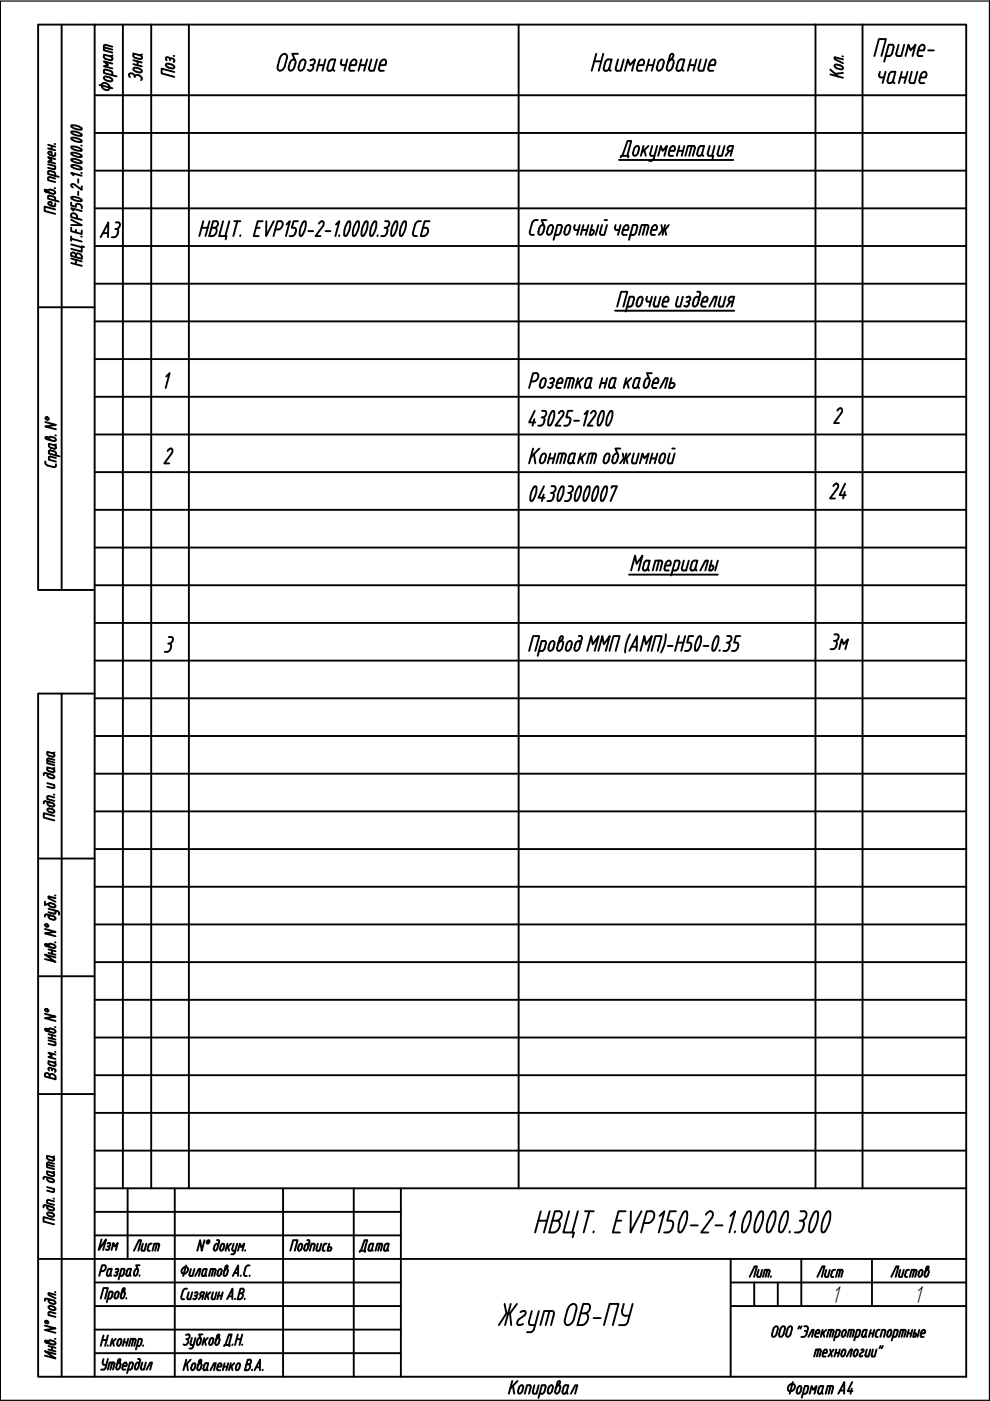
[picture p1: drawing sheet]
<svg xmlns="http://www.w3.org/2000/svg" width="210mm" height="297mm" viewBox="0 0 210 297" stroke-linecap="round" stroke-linejoin="round" font-family="sans-serif">
<defs><g id="words">
<g font-size="6.6">
<text x="20.1" y="51.5">А3</text>
<text x="174.6" y="106.9">24</text>
<text x="175" y="139">3м</text>
</g>
<text font-size="6.2" x="185.2" y="19">чание</text>
<text font-size="5.7" x="75.1" y="266.7">Дата</text>
<g font-size="5.3">
<text x="176.4" y="276.2">1</text>
<text x="193.8" y="276.2">1</text>
</g>
</g></defs>
<path d="M209.9 .2h-209.8v296.7h209.8" fill="none" stroke="#000" stroke-width=".25"/>
<!-- layer: 0 -->
<g fill="none" stroke="#000" stroke-width=".4">
<path d="M13.1 5.2v119.9M20.1 5.2h-12v119.9h12M26.1 5.2v246.7M32.1 5.2v246.7M40 5.2v246.7M110 5.2v246.7M172.9 5.2v246.7M182.9 5.2v246.7M209.9 .2v296.7M20.1 20.2h184.8M20.1 28.2h184.8M20.1 36.2h184.8"/>
<path d="M20.1 44.2h184.8M20.1 52.2h184.8M8.1 65.1h12M20.1 60.2h184.8M20.1 68.1h184.8M20.1 76.1h184.8M20.1 84.1h184.8M20.1 92.1h184.8M20.1 100.1h184.8M20.1 108.1h184.8M20.1 116.1h184.8M20.1 124.1h184.8"/>
<path d="M20.1 132.1h184.8M13.1 147.1v144.8M20.1 147.1h-12v144.8h196.8v-286.7h-184.8v286.7M20.1 140.1h184.8M20.1 148.1h184.8M20.1 156h184.8M20.1 164h184.8M20.1 172h184.8M8.1 182h12M20.1 180h184.8M20.1 188h184.8M20.1 196h184.8"/>
<path d="M8.1 207h12M20.1 204h184.8M20.1 212h184.8M20.1 220h184.8M8.1 232h12M20.1 228h184.8M20.1 236h184.8M20.1 256.9h64.9M20.1 251.9h184.8M20.1 244h184.8M27.1 251.9v15M37.1 251.9v40"/>
<path d="M60 251.9v40M75 251.9v40M85 251.9v40M8.1 266.9h196.8M20.1 276.9h64.9M20.1 271.9h64.9M20.1 261.9h64.9M154.9 276.9h50M154.9 271.9h50M154.9 266.9v25M159.9 271.9v5M164.9 271.9v5"/>
<path d="M169.9 266.9v10M184.9 266.9v10M20.1 286.9h64.9M20.1 281.9h64.9"/>
</g>
<g fill="none" stroke="#000" stroke-width=".4">
<path d="M21.1 18l2.7 .7M21.6 17.8a.94 .94 0 0 1 1.3 0 .94 .94 0 0 1 .1 1.2 1.03 1.03 0 0 1-1.1-.2 1.03 1.03 0 0 1-.3-1zM22 15l.1-.2a1.91 1.91 0 0 1 1.5 .3l.2 .3M22 12.1l.2 .3a1.86 1.86 0 0 0 1.6 .3v-.1M22 9.7l.5-.2 1.3 .4M22 15v.5l2.7 .7M22 9.7v1l1.8 .4M22 10l1.8 .5M22.6 16.2h-.3l-.3 .3a1.51 1.51 0 0 0 1.7 .7l.1-.2a1.16 1.16 0 0 0-1.2-.7M23.4 11.9l-1.4-.3v.5M23.4 11.9l.4 .5M23.8 13.5l-1.8-.5 .9 .8-.9 .2 1.8 .5"/>
<path d="M23.8 12.4v.2M23.8 15.4v.6M23.8 11.7l-.4 .2M28.3 13.6l1.8 .5M28.3 12.8l1.8 .5M28.6 16.2a.79 .79 0 0 1 1-.2 .79 .79 0 0 1 .3 1M28.6 16.3a.69 .69 0 0 0-.4-.7 .69 .69 0 0 0-.8 .2l.1 .6M29.2 13v.8M29.5 15.3l.3 .1 .3-.3a1.5 1.5 0 0 0-1.7-.7l-.1 .2a1.18 1.18 0 0 0 1.2 .8M29.6 11.7l-1.3-.4v.5l.2 .4a1.89 1.89 0 0 0 1.5 .3l.1-.2M29.6 11.7l.5 .4M30.1 12.1v.2"/>
<path d="M30.1 11.5l-.5 .2M35.2 12.3l.4-.2 .5 .5M35.2 12.3l.1 .5M35.2 13.6a1.49 1.49 0 0 1 1.8 .6l-.1 .2a1.49 1.49 0 0 1-1.7-.6zM36.1 12.8v-.4h.2l.4 .1 .3 .3M36.8 11.8l.2 .1M37 15.3l-2.7-.8v1.1l2.7 .7M37 12.8l-.2 .4M59.7 11.7l.6-.3a.68 .68 0 0 1 .5 1l-.4 1.6a.88 .88 0 0 1-.5 .9 .88 .88 0 0 1-1-.2 4.1 4.1 0 0 1 .6-2.7zM61.8 12.8l.5-.2a.55 .55 0 0 1 .3 .8 1.55 1.55 0 0 1-1 1.6 .55 .55 0 0 1-.4-.8zM63.2 11.4h-1.2l.5 1.3M63.9 12.8l.5-.2a.55 .55 0 0 1 .3 .8 1.55 1.55 0 0 1-1 1.6 .55 .55 0 0 1-.4-.8z"/>
<path d="M65.3 14.8l.5 .2M65.8 12.8l.2-.1a.48 .48 0 0 1 .8 .2 .81 .81 0 0 1-.7 .9l.2 .1a.76 .76 0 0 1-.5 1.1M65.8 13.8h.3M67.5 13.8h1.2M67.8 12.6l-.6 2.4M69 12.6l-.6 2.4M69.9 12.9l.4-.3h.8l-.5 1.8a.66 .66 0 0 1-.5 .6 .66 .66 0 0 1-.7-.3zM70.6 14.4l.1 .5 .2 .1M72.4 12.6l-.1 .9 .1 .2 .9 .1M73.6 12.6l-.6 2.4M74.2 13.8h1.2a.77 .77 0 0 0-.3-1.2 1.01 1.01 0 0 0-.8 .8l-.2 1v.5l1 .1M76.3 13.8h1.2"/>
<path d="M76.6 12.6l-.6 2.4M77.8 12.6l-.6 2.4M78.7 12.6l-.4 1.8M79.9 12.6l-.6 2.4-1-.1v-.5M80.5 13.8h1.2a.78 .78 0 0 0-.3-1.2 .99 .99 0 0 0-.8 .8l-.3 1.3 .3 .3h.8M126 13h1.5M126.4 11.4l-.9 3.6M127.9 11.4l-1 3.6M128.5 12.9l.4-.3h.8l-.5 1.8a.66 .66 0 0 1-.5 .6 .66 .66 0 0 1-.7-.3zM129.2 14.4l.1 .5 .2 .1M131 12.6l-.4 1.8 .1 .5 .2 .1M132.2 12.6l-.6 2.4h-.8"/>
<path d="M132.5 15l.6-2.4 .5 1.2 1-1.2-.6 2.4M136.5 13.4l-.1 .4h-1.2M136.5 13.4a.55 .55 0 0 0-.4-.8 1.01 1.01 0 0 0-.8 .8l-.2 1v.5l1 .1M137.3 13.8h1.2M137.6 12.6l-.6 2.4M138.8 12.6l-.6 2.4M139.8 12.8l.5-.2a.55 .55 0 0 1 .4 .8 1.55 1.55 0 0 1-1 1.6 .55 .55 0 0 1-.4-.8zM142 11.9l.1-.2a.39 .39 0 0 1 .6-.2l.1 .4-.2 .4M142 11.9l-.6 2.3a.55 .55 0 0 0 .4 .8 1.79 1.79 0 0 0 .8-2.3 .8 .8 0 0 0-1 .7M142.6 12.3l-.6 .5M143.9 12.9l.5-.3h.7l-.5 1.8a.66 .66 0 0 1-.5 .6 .66 .66 0 0 1-.7-.3zM144.6 14.4l.1 .5 .2 .1"/>
<path d="M146.1 13.8h1.3M146.5 12.6l-.7 2.4M147.7 12.6l-.7 2.4M148.6 12.6l-.5 2.1 .3 .3h.7l.7-2.4M150.5 13.4l-.3 1 .1 .5 .9 .1M150.5 13.4a.7 .7 0 0 1 .4-.7 .7 .7 0 0 1 .7 .1l-.1 1h-1.2M176 15.8l2.7 .7M176 14.7l1.7 1.5M177.5 13.7h-.3l-.3 .2a1.51 1.51 0 0 0 1.8 .7v-.2a1.16 1.16 0 0 0-1.2-.7M178.6 11.9l.1 .1M178.7 12.6l-1.8-.5v.4l1.8 .9M178.7 15.5l-1.7 .1"/>
<path d="M185.4 11.9l1-3.6h1.4l-.9 3.6M187.8 11.9l1-.1a2.75 2.75 0 0 0 .7-2l-.3-.3h-.8l-.9 3.6M190.5 9.5l-.5 2.1 .3 .3h.8l.6-2.4M192 11.9l.6-2.4 .5 1.2 1-1.2-.6 2.4M194.7 10.7h1.2a.78 .78 0 0 0-.3-1.2 .99 .99 0 0 0-.8 .8l-.3 1.3 .3 .3h.8M196.8 10.7h1.2M10.2 37.7v.5l1.5 .4M10.2 36.4v.5l2.3 .6M10.2 34.8l1.5 .4v.5l-.4 .2-1.1-.3M10.2 31.5l1.5 .4M10.2 30.7l1.5 .4M10.2 37.7l.4-.2 1.1 .4"/>
<path d="M10.2 36.4l.4-.2 .9 .3 .2 .3v.5M10.7 32.1l.3 .1v.8M10.7 32.1l-.4 .1a.49 .49 0 0 0 .4 .7l1 .1v-.6M11 30.9v.8M11.6 39.9h.1M11.6 30.5l.1 .1M11.7 33.7l-1.5-.4 .8 .7-.8 .3 1.5 .4M15.1 35.1a2.32 2.32 0 0 1 2.2 .7 2.32 2.32 0 0 1-2.2-.7zM15.1 32.4a2.39 2.39 0 0 1 2.2 .7v.1a2.32 2.32 0 0 1-2.2-.7zM15.1 31.1a2.36 2.36 0 0 1 2.2 .7 2.01 2.01 0 0 1-2.2-.6zM15.1 29.2a2.36 2.36 0 0 1 2.2 .8 2.01 2.01 0 0 1-2.2-.7zM15.1 27.9a2.36 2.36 0 0 1 2.2 .7 2.01 2.01 0 0 1-2.2-.6z"/>
<path d="M15.1 26.6a2.32 2.32 0 0 1 2.2 .7 2.03 2.03 0 0 1-2.2-.6zM15.2 33.7l-.1 .1a2.32 2.32 0 0 0 2.2 .7v-.1a2.31 2.31 0 0 0-2.1-.7M15.6 37.2l-.5-.5 2.2 .6M16.6 38v.7M17.2 36.7h.1M17.2 30.9h.1M17.3 39.5v.8l-1.6-1.2a.36 .36 0 0 0-.4 0 .36 .36 0 0 0-.2 .4l.4 .3M131.2 33.9h24.3M131.6 33.4l.1-.4h1.6l-.1 .4M132 33l1.1-3.1h.7l-.8 3.1M134.7 31.1l.4-.2a.48 .48 0 0 1 .4 .7 1.38 1.38 0 0 1-.9 1.4 .47 .47 0 0 1-.4-.7zM136.4 30.9l-.5 2.1"/>
<path d="M136.6 31.8l.3 1.2M137.5 30.9l-1.4 1.4M137.9 32.5v.5h.9M138.3 30.9l-.4 1.6M139.3 30.9l-.8 2.9-.4 .3h-.5M139.6 33l.5-2.1 .4 1.1 .9-1.1-.5 2.1M141.8 32.5l.1 .5h.8M141.9 32h1.1a.68 .68 0 0 0-.3-1.1l-.2 .1a1.75 1.75 0 0 0-.7 1.5M143.8 32h1M144 30.9l-.5 2.1M145.1 30.9l-.6 2.1M145.3 33l.6-2.1h1.2l.2 .1v.5l-.4 1.5"/>
<path d="M146.7 30.9l-.6 2.1M147.8 32.5l.4-1.3 .4-.3h.7l-.4 1.6M147.8 32.5v.3l.3 .2M148.1 33h.2M148.3 33l.6-.5v.3l.2 .2M150.5 30.9l-.4 1.6M151 33h.2l-.1 .6M151.5 30.9l-.5 2.1h-.9v-.5M152.6 30.9l-.5 1.6M153.6 30.9l-.5 2.1h-.9v-.5M154.5 32h.7M154.5 32l-.2-.1a.66 .66 0 0 1 .5-1h.7l-.6 2.1"/>
<path d="M154.7 32l-.9 1M10 40.4l.3 .3M10 40.4l-.4-.2-.1 .2 .3 .3 1.4 .4M10.2 41.7v.4l2.3 .6M10.6 41.5l.9 .3 .2 .3M10.6 41.5l-.4 .2M11.2 40.3h-.9a.49 .49 0 0 0 .4 .7M11.2 40.3a.49 .49 0 0 1 .4 .7l-.4 .1M11.7 44.4l-2.2-.6v.9l2.2 .6M11.7 43.1v.6l-1-.1a.5 .5 0 0 1-.4-.7h.7v.7M11.7 42.1v.4M15.1 48.3v.7l2.2 .6v-.7"/>
<path d="M15.1 46.6l2.2 1.1h-2.2M15.1 42.9v.7l1 .3v-.4M15.1 55.8l2.2 .6M15.1 54.8l2.2 .6M15.1 51.8l2.2 .6M15.1 50.6l2.2 .6M15.1 50.1v1M15.2 53.6a.63 .63 0 0 1 .9 .5l.1-.3a.83 .83 0 0 1 .9 .2 .83 .83 0 0 1 .2 .9l-2.2-.6zM15.2 41.7l-.1 .2a2.32 2.32 0 0 0 2.2 .7v-.1a2.31 2.31 0 0 0-2.1-.8M15.6 44.7l-.5-.5 2.2 .5M16.1 48.7v.6M16.1 54.1v.4"/>
<path d="M16.1 55.1v.9M16.1 43.5a.74 .74 0 0 1 1.2 .3M16.3 46.4a.83 .83 0 0 0-.2-1 .83 .83 0 0 0-.9-.1l-.1 .7 2.2 .6M16.6 40.6v.8M17.2 50.2h.1M17.3 43.8v.4M17.8 52.4l-.5-.2v1.2l-2.2-.6M42.7 48.3h1.3M43.1 46.9l-.8 3.2M44.4 46.9l-.8 3.2M44.8 48.3h.7M45.2 46.9h.7a.76 .76 0 0 1 .3 .8 .76 .76 0 0 1-.7 .6l.2 .1a1.16 1.16 0 0 1-.1 1.3 1.16 1.16 0 0 1-1.2 .4z"/>
<path d="M47.3 46.9l-.8 3.2h1.5l-.2 .7M48.6 46.9l-.8 3.2M49.7 46.9h1.3M50.3 46.9l-.8 3.2M51 49.9l-.1 .2M54.3 48.3h.8M55.7 46.9h-1.1l-.8 3.2h1.1M56.5 46.9l-.1 3.2 1.6-3.2M58.4 48.6a1.15 1.15 0 0 0 1.2-.3 1.15 1.15 0 0 0 .1-1.3l-.9-.1-.8 3.2M60.7 47.6l.8-.7-.9 3.2M63.2 46.9h-.9l-.4 1.4h.7a1.16 1.16 0 0 1-.1 1.3 1.16 1.16 0 0 1-1.1 .5M64.3 47.1l.4-.2a3.3 3.3 0 0 1-.9 3.1l-.2-.1v-.9l.2-1z"/>
<path d="M65.4 49h1M67.6 47.4a.6 .6 0 0 1 1-.3v.6l-1.7 2.4h1.1M69 49h1.1M71.2 47.6l.7-.7-.8 3.2M71.9 49.9v.2M73.7 47.1l.5-.2a3.3 3.3 0 0 1-1 3.1l-.2-.1v-.9l.3-1zM75.6 47.1l.4-.2a3.2 3.2 0 0 1-1 3.1l-.2-.1v-.9l.3-1zM77.4 47.1l.5-.2a3.3 3.3 0 0 1-1 3.1l-.2-.1v-.9l.2-1 .5-.9M79.2 47.1l.5-.2a3.2 3.2 0 0 1-1 3.1l-.2-.1v-.9l.3-1zM80.1 49.9l-.1 .2M80.8 50.1h.5M81.5 48.3h.3"/>
<path d="M81.7 46.9h.5a.76 .76 0 0 1 .3 .8 .76 .76 0 0 1-.7 .6M81.8 48.3a.82 .82 0 0 1 .1 1.3l-.6 .5M83.7 47.1l.4-.2a3.2 3.2 0 0 1-.9 3.1l-.2-.1v-.9l.2-1zM85.5 47.1l.5-.2a3.3 3.3 0 0 1-1 3.1l-.2-.1v-.9l.3-1zM89.2 46.9a1.01 1.01 0 0 0-1.2 .8l-.4 1.6a.54 .54 0 0 0 .4 .7l.4 .1M91.1 46.9h-1.1l-.8 3.2a1.15 1.15 0 0 0 1.3-.4 1.15 1.15 0 0 0 .1-1.3l-.9-.1M114 46.7a.98 .98 0 0 0-1.2 .7l-.5 1.6a.54 .54 0 0 0 .4 .8h.5M114.6 47.9l.5-.2a.48 .48 0 0 1 .3 .7 1.38 1.38 0 0 1-.9 1.4 .47 .47 0 0 1-.3-.7zM115.9 46.7h-1.1l.5 1.1M116.5 47.9l.4-.2a.48 .48 0 0 1 .3 .7 1.38 1.38 0 0 1-.9 1.4 .48 .48 0 0 1-.3-.7zM117.6 49.8h.7M118.8 49.3l-.5 .5"/>
<path d="M118.9 47.7h-.7l-.8 3.1M118.9 47.7l.2 .3-.3 1.3M120.7 49.1l-.1 .3a.54 .54 0 0 1-.9 .2v-.5a1.38 1.38 0 0 1 .9-1.4 .48 .48 0 0 1 .3 .7l-.2 .7M121.9 47.7l-.1 1 .9 .1M122.9 47.7l-.5 2.1M123.4 48.8h1.1M123.7 47.7l-.6 2.1M124.8 47.7l-.6 2.1M125.3 48.8h.5a.66 .66 0 0 1-.4 1M125.6 47.7l-.6 2.1h.4M126.9 47.7l-.6 2.1M127.2 49.3v.2l.3 .3"/>
<path d="M127.6 47.7l-.4 1.6M128.2 46.7h.5M128.7 47.7l-.6 2.1h-.6M130.5 47.7v1l.8 .1M131.6 47.7l-.6 2.1M131.9 49.3v.2l.3 .3M132.2 49.8h.7M133.2 48.4l-.1 .4h-1M133.2 48.4a.48 .48 0 0 0-.3-.7l-.2 .1a1.78 1.78 0 0 0-.8 1.5M133.6 49.8h.7M134.8 49.3l.3-1.3-.2-.3h-.7l-.8 3.1M134.8 49.3l-.5 .5"/>
<path d="M136.8 47.7l-.5 2.1M137.5 48.2l-.5 1.6M137.5 48.2l-.1-.4-1.4-.1-.5 2.1M138 49.3v.2l.2 .3M138.2 48.4l-.2 .9M138.2 48.4l.1-.3a.54 .54 0 0 1 .9-.2v.9h-1.1M138.2 49.8h.7M140.2 47.7l.3 1.1-.8 1M141 48.8l.2 1M141 47.7l-.5 2.1M141.8 47.7l-.8 1.1h-.5M35.3 79.8l.7-.7-.9 3.2"/>
<path d="M113.7 79.1h-.7l-.8 3.2M113.7 79.1l.2 .1a1.08 1.08 0 0 1-.7 1.7M130.4 65.9h25.3M130.9 65l.8-3.1h1.3l-.8 3.1M133 65l.8-.1a2.46 2.46 0 0 0 .6-1.7l-.2-.3h-.7l-.8 3.2M135 64.3a.48 .48 0 0 0 .3 .7 1.57 1.57 0 0 0 .8-2 .7 .7 0 0 0-.9 .6l-.2 .7M137.1 63.4l-.1 .3 .3 .2M137.2 62.9l-.2 .5M137.3 64h.7M138.2 79.1h-1.1l.5 1.1M138.2 62.9l-.5 2.1M139 62.9l-.4 1.8 .3 .3h.6l.6-2.1"/>
<path d="M140.6 64h1a.68 .68 0 0 0-.2-1.1l-.2 .1a2.04 2.04 0 0 0-.7 1.9l.9 .1M143.7 62.9l-.4 1.8 .3 .3h.6l.6-2.1M145.6 64h.2a.58 .58 0 0 1 .1 .8 .58 .58 0 0 1-.8 0M146.1 62.9l.2 .1a.66 .66 0 0 1-.5 .9M146.1 62.9l-.6 .2M147.8 61.9h.4l.3 .2-.4 1.5M148.1 63.6l-.1 .7M148.1 63.6a.48 .48 0 0 0-.3-.7 1.56 1.56 0 0 0-.7 2 .7 .7 0 0 0 .9-.6M150 63.6l-.1 .4h-1.1M150 63.6a.48 .48 0 0 0-.4-.7l-.2 .1a2 2 0 0 0-.6 1.9l.8 .1M150.4 65l1.1-2.1h.5l-.6 2.1M152.8 62.9l-.4 1.8 .2 .3h.7l.5-2.1"/>
<path d="M154.7 64h.7M154.9 64l-.8 1M155 62.9h.7l-.6 2.1M155 62.9a.57 .57 0 0 0-.5 .4 .57 .57 0 0 0 .2 .6M9.6 97.8a.74 .74 0 0 0 .6 .9l1.4 .3 .2-.1 .1-.5M9.6 89.5l2.3 .6-2.3 .3 2.3 .6M9.7 88.5h.5l.1 .5-.5-.1zM10.1 92.8l.4 .3M10.2 92.8l-.4-.2-.2 .3 .3 .2 1.5 .4h.2l.3-.2a1.19 1.19 0 0 0-1.5-.6 .49 .49 0 0 0 .5 .7M10.4 97v.5l1.5 .4M10.4 95.7v.4l2.2 .6M10.4 94.5v-.4l1.3 .4 .2 .3-.2 .3-1-.2"/>
<path d="M10.4 94.5l.3 .4M10.7 95.5l1 .3 .2 .3v.4M10.7 96.8l1.2 .3M10.7 96.8l-.3 .2M10.7 95.5l-.3 .2M11.7 92.3h.2M11.9 94.2l-.4 .2M35.5 95.6a.6 .6 0 0 1 1-.3v.6l-1.7 2.4h1.1M112.6 80.9h.6M113 95.1l-.8 3.1M113.2 96.3l.3 1.9M113.3 88.9l-.4 1.4"/>
<path d="M113.4 87.1l-1.2 2.5h1.3M114.1 90.3h.5M114.3 95.1l-1.8 1.9M114.7 80.9l.1-.3a.54 .54 0 0 1 .9-.2v.5M114.7 80.9l-.2 .7a.48 .48 0 0 0 .3 .7l.2-.1a1.59 1.59 0 0 0 .7-1.3M114.8 88.5h.3M114.9 87.1h.6a.76 .76 0 0 1 .3 .8 .76 .76 0 0 1-.7 .6M115 96.3l.4-.2a.48 .48 0 0 1 .3 .7 1.35 1.35 0 0 1-.9 1.4 .48 .48 0 0 1-.3-.7zM115.1 88.5a.8 .8 0 0 1 .1 1.3l-.6 .4M116.4 97.2h1.1M116.6 80.3l.2-.1a.42 .42 0 0 1 .7 .2 .7 .7 0 0 1-.6 .8M116.7 81.2h.2"/>
<path d="M116.7 96.1l-.6 2.1M116.9 81.2a.58 .58 0 0 1 .1 .8 .58 .58 0 0 1-.8 .1M117 87.3l.4-.1a3.2 3.2 0 0 1-.9 3l-.3-.1 .1-.9 .2-1zM117.7 96.1l-.5 2.1M118 81.7v.5l.9 .1M118.2 80.9l-.2 .8M118.2 80.9l.1-.3a.54 .54 0 0 1 .9-.2l.1 .5M118.5 87.6a.6 .6 0 0 1 .9-.3l.1 .4-.2 .5M119.2 80.9l-.1 .3h-1M119.3 88.2l-1.5 2.1h1M119.3 96.1l-.5 2.1M119.7 82.3l.5-2.1h1.2l.3 .2-.1 .3-.4 1.6"/>
<path d="M119.7 96.1h-1.2l-.5 2.1M119.7 96.1l.3 .3v.3l-.5 1.5M120.7 98.2h.3M120.9 89.2l-.2 .6a.94 .94 0 0 1-1.1 .5M121 80.2l-.6 2.1M121.4 87.1h-1l-.3 1.4h.5a.48 .48 0 0 1 .3 .7M121.5 97.7l.4-1.6-.8 .1a2.45 2.45 0 0 0-.6 1.8l.2 .2M121.5 97.7l-.5 .5M121.5 97.7v.3l.3 .2M121.7 89.2h1.1M122.6 80.2l-.6 2.1M122.7 81l.4 1.3"/>
<path d="M123.1 96.1l-.5 2.1M123.3 97l.3 1.2M123.6 80.2l-1.4 1.4M123.9 87.8l.7-.7-.8 3.2M124.2 96.1l-1.5 1.4M124.3 80.7l-.3 1.3a.57 .57 0 0 0 .6 .2 .57 .57 0 0 0 .4-.5M124.3 80.7l.3-.5h.9l-.5 1.5M124.4 98.2l.5-2.1h1.2l.2 .1 .1 .5-.4 1.5M125 81.7v.3l.3 .2M125.3 87.6a.6 .6 0 0 1 .9-.3l.1 .4-.2 .5M125.7 96.1l-.5 2.1M126.1 88.2l-1.5 2.1h1"/>
<path d="M127.4 81.2h1.1M127.5 87.3l.4-.1a3.2 3.2 0 0 1-.9 3l-.3-.1v-.9l.3-1zM127.7 80.2l-.6 2.1M128.7 80.2l-.5 2.1M129 97.5l-.1 .3a.54 .54 0 0 1-.9 .2v-.5a1.38 1.38 0 0 1 .9-1.4 .48 .48 0 0 1 .3 .7l-.2 .7M129.4 82.3h.2M129.6 82.2l.6-.5-.1 .3 .3 .2M129.8 87.3l-.2-.2a3.2 3.2 0 0 0-.9 3.1h.1a3.4 3.4 0 0 0 1-2.9M130.2 81.7l.4-1.5h-.9a2.5 2.5 0 0 0-.6 1.8l.3 .2M131.1 96.8a.48 .48 0 0 0-.4-.7 1.57 1.57 0 0 0-.7 2.1 .7 .7 0 0 0 .9-.7l.2-.7M131.5 95.1h-1l.5 1.1M132 96.1l.3 1.1-.8 1"/>
<path d="M132.8 80.2l-.6 2.1M132.8 97.2l.2 1M132.8 96.1l-.5 2.1M133 81l.3 1.3M133.6 96.1l-.8 1.1h-.5M133.9 80.2l-1.5 1.4M134.4 96.1l-.4 1.6v.3l.2 .2h.7l.5-2.1M134.6 80.4l.4-.2h.7l-.4 1.5a.52 .52 0 0 1-.6 .6 .52 .52 0 0 1-.5-.6zM135.3 81.7v.3l.2 .2M135.7 98.2l.5-2.1 .4 1.1 .9-1.1-.5 2.1M136.7 80.9l.1-.3a.54 .54 0 0 1 .9-.2v.5M136.7 80.9l-.2 .7a.48 .48 0 0 0 .3 .7l.3-.1a1.56 1.56 0 0 0 .6-1.3"/>
<path d="M138 97.2h1.1M138.3 96.1l-.5 2.1M138.5 80.9l-.2 .8 .1 .5 .8 .1M138.5 80.9l.1-.3a.54 .54 0 0 1 1-.2v.5M139.4 96.1l-.6 2.1M139.6 80.9l-.1 .3h-1.1M140 82.3l1.1-2.1h.5l-.6 2.1M140.3 96.3l.4-.2a.48 .48 0 0 1 .3 .7 1.35 1.35 0 0 1-.9 1.4 .48 .48 0 0 1-.3-.7zM142 96.1l-.4 1.6v.3l.2 .2h.7l.5-2.1M142.4 80.2l-.6 2.1h.7a.58 .58 0 0 0 .5-.5 .58 .58 0 0 0-.2-.6h-.7M142.5 95.1h.6M177.5 87.1a.6 .6 0 0 1 1-.4v.7l-1.7 2.3h1.1"/>
<path d="M113.7 103.3l-.2-.2a3.3 3.3 0 0 0-1 3.1h.2a3.4 3.4 0 0 0 1-2.9M115.3 104.8l-.4 1.4M115.3 103.1l-1.1 2.4h1.3M116.8 104.5h.3M116.9 103.1h.5a.76 .76 0 0 1 .4 .8 .76 .76 0 0 1-.7 .6 .81 .81 0 0 1 .1 1.3 .95 .95 0 0 1-1.1 .4M119 103.3l.4-.2a3.2 3.2 0 0 1-1 3.1l-.2-.1v-1l.3-.9zM120.5 104.5h.2M120.6 103.1h.5a.76 .76 0 0 1 .3 .8 .76 .76 0 0 1-.7 .6M120.7 104.5a.48 .48 0 0 1 .4 .7l-.1 .3M121 105.5l-.1 .3a.95 .95 0 0 1-1.2 .4M122.4 106.1l.5-1 .3-.9v-.9l-.2-.2a3.2 3.2 0 0 0-1 3.1l.4-.1M124.5 103.3l.4-.2a3.3 3.3 0 0 1-1 3.1l-.2-.1v-1l.3-.9z"/>
<path d="M126.3 103.3l.5-.2a3.2 3.2 0 0 1-1 3.1l-.2-.1v-1l.2-.9zM128.2 103.3l.4-.2a3.3 3.3 0 0 1-1 3.1l-.2-.1v-1l.3-.9zM129.7 103.4l.1-.3h1l-1.4 3.1M139.7 118.9l-.5 2.1M141.1 119.6l-.2 .8 .1 .5 .8 .1M141.1 119.6l.2-.3a.54 .54 0 0 1 .9-.2v.5M142.2 119.6l-.1 .3h-1.1M145 118.9l-.4 1.5M146 118.9l-.5 2.1-.9-.1v-.5M146.8 119.1l.4-.2h.7l-.5 1.5a.58 .58 0 0 1-.4 .5 .58 .58 0 0 1-.6-.2zM150.9 118.9l-.6 2.1a.7 .7 0 0 0 .8-.2 .7 .7 0 0 0 .1-.8l-.6-.1M152.2 118.9l-.6 2.1"/>
<path d="M35.7 136.5h.2M35.8 135.1h.5a.76 .76 0 0 1 .3 .8 .76 .76 0 0 1-.7 .6M35.9 136.5a.48 .48 0 0 1 .4 .7M36.3 137.2l-.2 .6a.94 .94 0 0 1-1.2 .4M112.2 138l.8-3.1h1.3l-.8 3.1M114.3 138h.6M115.5 137.5l-.6 .5M115.5 137.5l.3-1.3-.3-.3h-.7l-.8 3.2M117.6 136.6a.48 .48 0 0 0-.4-.7 1.57 1.57 0 0 0-.7 2 .7 .7 0 0 0 .9-.6l.1-.7M118.7 136a1.14 1.14 0 0 0 .7-.9l-.2-.2-.4 .2-.7 2.2a.48 .48 0 0 0 .4 .7 1.57 1.57 0 0 0 .7-2 .7 .7 0 0 0-.9 .6M120 137.3a.48 .48 0 0 0 .3 .7 1.58 1.58 0 0 0 .8-2 .7 .7 0 0 0-.9 .6l-.2 .7M122.7 134.9h.6l.1 .5"/>
<path d="M123.4 135.4a4.8 4.8 0 0 1-.8 2.4l-.4 .2a.47 .47 0 0 1-.4-.7 1.38 1.38 0 0 1 .9-1.4 .48 .48 0 0 1 .4 .7M124.5 138l.8-3.1 .4 1.7 1.2-1.7-.8 3.1M126.9 138l.8-3.1 .3 1.7 1.3-1.7-.9 3.1M129.2 138l.9-3.1h1.3l-.9 3.1M133.4 121.8h18.8M133.4 138l1.7-3.1-.1 3.1M133.6 134.5l-.7 1.6-.4 2.2M133.8 121l.9-3.2 .3 1.8 1.2-1.8-.8 3.2M133.9 137.1h1.1M135.8 138l.8-3.1 .3 1.7 1.3-1.7-.8 3.1M136.3 120.4v.3a.58 .58 0 0 0 .6 .2 .58 .58 0 0 0 .5-.5l.4-1.5h-.7l-.4 .2-.4 1.3M137.4 120.4v.3l.2 .2"/>
<path d="M138.1 138l.9-3.1h1.3l-.8 3.1M138.4 121l.6-2.1h1.1h.2l.1 .5-.4 1.6M141.2 134.5l-.4 2.2-.6 1.6M141.6 137h1M142.6 121h.6M143.6 136.3h1.3M143.8 120.4l.3-1.3-.3-.2h-.6l-.9 3.1M143.8 120.4l-.6 .5M144 134.9l-.9 3.1M145.2 138h.5M145.3 134.9l-.9 3.1M147 134.9h-.9l-.4 1.4h.7a1.21 1.21 0 0 1-.6 1.7"/>
<path d="M147.5 120.4l-.1 .3 .3 .2M148.1 135l-.5 .9-.2 1v.9l.2 .2a3.2 3.2 0 0 0 1-3.1l-.5 .1M148.5 121l1.1-2.1h.5l-.6 2.1M149.2 137h1M151.8 135l-.5 .9-.2 1-.1 .9 .3 .2a3.4 3.4 0 0 0 1-3M152.3 135l-.2-.1-.3 .1M152.6 137.8v.2M153.4 138h.5M154.1 136.3h.2M154.2 134.9h.5a.76 .76 0 0 1 .3 .8 .76 .76 0 0 1-.7 .6M154.3 136.3a.48 .48 0 0 1 .4 .7l-.1 .3M154.6 137.3l-.3 .5-.4 .2"/>
<path d="M155.2 138h.5M157 134.9h-1l-.4 1.4h.8a1.21 1.21 0 0 1-.7 1.7M11.2 159.7l-1.2-.3v.5l.2 .2 1 .4M11.5 159.5l-.3 .2 .3 .4M10 166l1.5 .5v.4M10 166.8l1.2 .3M10 161.3l1.5 .4M10.1 170.2l.4-.1a.93 .93 0 0 1 1 .6v.2l-.5 .1a.94 .94 0 0 1-1-.6zM10.1 164.2l.4-.1a.95 .95 0 0 1 1 .7l-.2 .2h-.3a.94 .94 0 0 1-1-.6zM10.5 170.1l-1-.2-.2 .4M10.5 164.1l-1-.2-.2 .4M11 171.6a.49 .49 0 0 1 .5 .6l-.5 .1a.94 .94 0 0 1-1-.6l.3-.3 .7 .2"/>
<path d="M11.2 163l-1.2-.3v.4l.2 .3 1 .3M11.2 163l.3 .3M11.4 168.5h.1M11.5 173l-2.2-.6v.9l2.2 .6M11.5 169.1l-1.1-.3-.4 .1v.5l1.5 .4M11.5 161.1l-1.1-.3-.4 .2v.8l1.5 .4M11.5 160.1v.2M11.5 163.4v.2M11.5 166.9l-.3 .2M11.5 162.8l-.3 .2M11.5 163.5l-.3 .2M11.5 160.3l-.3 .1"/>
<path d="M9.5 197l2.3 .6-2.3 .3 2.3 .6M9.5 191.2v.7l.8-.3M9.6 196h.5l.1 .4h-.5zM10.3 192.7l1.8 .5 .4 .3M10.3 194.2l.5-.1a.95 .95 0 0 1 1 .7l-.3 .2h-.2a.94 .94 0 0 1-1-.7zM10.8 194.1l-1.1-.2-.2 .4M10.8 191.5l-.5 .1a.49 .49 0 0 0 .5 .6l.9 .1a.49 .49 0 0 0-.4-.7l-.5-.1M11.6 199.8h.2M11.6 189.9h.2M11.8 193.1v.4l-.2 .2-1.3-.3M11.8 190.4l-1.5-.4v.4l1.5 .8M12.5 193.6v.3"/>
<path d="M9.5 214.9l2.3 .6-2.3 .4 2.3 .6M9.6 214h.5l.1 .4h-.5zM9.8 218.6l1.5 .4h.2l.3-.3a1.21 1.21 0 0 0-1.5-.6 .49 .49 0 0 0 .5 .7M9.8 200.6l1.5 .4h.2l.3-.3a1.21 1.21 0 0 0-1.5-.5 .49 .49 0 0 0 .5 .6M10.3 219.3l1.5 .4M10.3 202l1.5 .4M10.3 201.3l1.5 .4M10.4 218.6l-.7-.5-.2 .2 .3 .3M10.4 200.6l-.7-.5-.2 .2 .3 .3M11 201.5v.7M11 219.5v.7M11.6 217.7l.2 .1"/>
<path d="M11.8 203l-2.3-.6 2.3 1.5-2.3-.6M10.3 225l1.3 .4 .2 .2-.1 .4h-.3l-.9-.3-.2-.3zM10.3 221.3l1.1 .3 .4-.2M10.3 220.6l1.5 .4v.4M10.3 220l1.5 .4M10.5 228a.55 .55 0 0 0-.4-.5 .55 .55 0 0 0-.6 .3v.4l2.3 .6a.83 .83 0 0 0-.3-.9 .83 .83 0 0 0-.9-.1l-.1 .7M11 226.8v.1M11 226.8l-.2-.3-.3-.1-.2 .2 .1 .4M11 226.8a.41 .41 0 0 1 .6-.1 .41 .41 0 0 1 0 .6M11.6 223h.2M11.8 223.6l-1.5-.4 .7 .7-.7 .2 1.5 .4M11.8 225.1l-.4 .2"/>
<path d="M9.6 249.5l.9 .3M9.6 249.5l-.3 .1-.1 .4M10 251.7l1.5 .4v.5M10 252.4l1.1 .3M10 246.9l1.5 .4M10 248.8l.2 .3 .9 .3M10.5 255.8l-1.1-.3-.2 .5M10.5 255.8l.5 .1M10.5 249.8l.5 .1M10.5 255.8h-.4a.49 .49 0 0 0 .4 .7l.5 .1h.4a.49 .49 0 0 0-.4-.7M10.5 249.8h-.4a.49 .49 0 0 0 .4 .7l.9 .1a.49 .49 0 0 0-.4-.7M11 257.9l.2 .1 .3-.3a1.19 1.19 0 0 0-1.4-.6 .49 .49 0 0 0 .4 .7l.5 .2"/>
<path d="M11.1 248.6l-1.1-.3v.5M11.1 245.3l-1.1-.3v.5l.2 .3 .9 .3M11.1 245.3l.4 .4M11.3 254.1l.2 .1M11.5 258.6l-2.3-.6v1l2.3 .6M11.5 254.7l-1.1-.3-.4 .2v.5l1.5 .4M11.5 246.8l-1.1-.3-.4 .1v.9l1.5 .4M11.5 245.7v.2M11.5 249v.2M11.5 252.6l-.4 .1M11.5 248.4l-.4 .2 .4 .4M11.5 249.2l-.4 .2"/>
<path d="M11.5 245.2l-.4 .1M11.5 245.9l-.4 .2M114.1 258.8h1.9M114.7 256.8l-1.2 4.5M116.5 256.8l-1.2 4.5M118.1 258.8a1.24 1.24 0 0 0 .8-1.9l-1.2-.1-1.3 4.5a1.7 1.7 0 0 0 1.8-.4 1.7 1.7 0 0 0 .3-1.9l-.4-.2h-1M120.6 256.8l-1.2 4.5h2.3l-.3 1M122.5 256.8l-1.2 4.5M124 256.8h1.9M125 256.8l-1.2 4.5M130.6 258.8h1.1M132.6 256.8h-1.5l-1.2 4.5h1.5"/>
<path d="M133.8 256.8l-.1 4.5 2.3-4.5M136.5 259.3a1.7 1.7 0 0 0 1.7-.4 1.7 1.7 0 0 0 .4-1.9l-.5-.2h-1l-1.2 4.5M139.9 257.8l1-1-1.2 4.5M143.3 256.8h-1.3l-.5 2 1 .1a1.64 1.64 0 0 1-.1 1.7 1.64 1.64 0 0 1-1.6 .7M144.9 257l.3-.2 .4 .1a5.2 5.2 0 0 1-1.3 4.4l-.4-.1a5.5 5.5 0 0 1 1-4.1M146.4 259.8h1.5M149.7 257.6a.77 .77 0 0 1 .6-.7 .77 .77 0 0 1 .8 .4l-.2 1-2.2 3h1.5M151.7 259.8h1.5M154.8 257.8l1.1-1-1.2 4.5M158.4 257l.3-.2 .4 .1a5.2 5.2 0 0 1-1.3 4.4l-.4-.1a5.5 5.5 0 0 1 1-4.1M161 257l.3-.2 .4 .1a5.2 5.2 0 0 1-1.3 4.4l-.4-.1a5.5 5.5 0 0 1 1-4.1M163.7 257l.3-.2 .3 .1a5.2 5.2 0 0 1-1.2 4.4l-.4-.1a5.5 5.5 0 0 1 1-4.1"/>
<path d="M166.3 257l.3-.2 .4 .1a5.2 5.2 0 0 1-1.3 4.4l-.4-.1a5.5 5.5 0 0 1 1-4.1M169.6 258.8h.3a.68 .68 0 0 1 .5 1 1.61 1.61 0 0 1-1.1 1.5M169.7 256.8h.8a.95 .95 0 0 1 .5 .8 .95 .95 0 0 1-.5 .9l-.6 .3M172.7 257l.2-.2 .4 .1a5.2 5.2 0 0 1-1.3 4.4l-.3-.1a5.5 5.5 0 0 1 1-4.1M175.3 257l.3-.2 .4 .1a5.2 5.2 0 0 1-1.3 4.4l-.4-.1a5.5 5.5 0 0 1 1-4.1M9.9 275.3l.9 .3M9.9 275.3l-.3 .1-.1 .4M10.8 275.6l.5 .1M10.8 276.9h-.5a.49 .49 0 0 0 .5 .7l.9 .1a.49 .49 0 0 0-.4-.7l-.5-.1M10.8 275.6h-.5a.49 .49 0 0 0 .5 .7l.9 .1a.49 .49 0 0 0-.4-.7M11.6 273.9l.2 .1M11.8 278.5l-1.1-.3-.4 .1v.5l1.5 .4"/>
<path d="M11.8 274.5l-1.5-.4v.4l1.5 .8M21.3 269.5a.84 .84 0 0 0 .9-.2 .84 .84 0 0 0 .1-1h-.7l-.6 2.2M21.3 275.3l.6-2.2h1l-.6 2.2M21.5 262.8l-.6 2.2 1.6-2.2-.6 2.2M22.8 263.7l.4-.2 .2 .2-.1 .4-.3 .2M22.8 264.3h.2M22.8 270.5l-.2-.4 .3-.9 .3-.2h.5l-.4 1.3-.5 .2M22.8 275.3h.5l.3-.2 .3-.9-.1-.3-.6-.1-.6 2.3M23 264.3a.42 .42 0 0 1 .1 .6 .42 .42 0 0 1-.6 0M23.4 270.1l.2 .4M23.6 265l.4-1.5 .3 .8 .7-.8-.4 1.5M24.4 274.3a.49 .49 0 0 1 .7-.4l.1 .4a.95 .95 0 0 1-.7 1l-.2-.2 .1-.8"/>
<path d="M24.5 269.1l.4-.1 .2 .2-.1 .4-.3 .2M24.5 269.8h.2M24.7 269.8a.41 .41 0 0 1 .1 .6 .41 .41 0 0 1-.6 0M25.3 270.5h.5l.3-.2 .3-.9v-.3l-.7-.1-.6 2.3M26 273.9l.4-.5v-.3l-.4 .3-.4 1.4 .1 .5a.48 .48 0 0 0 .6-.5l.2-.5-.1-.4a.49 .49 0 0 0-.7 .4M26.8 275.2v.1M27.1 269.2l.2-.2h.5l-.4 1.3-.3 .2-.3-.2zM27.5 270.1l.2 .4M28.4 265.2l1.1-2.3h.4l-.6 2.3M28.5 269.5a.49 .49 0 0 1 .7-.4l.1 .4a.93 .93 0 0 1-.7 1l-.2-.2v-.3M28.5 269.5l-.1 .5M29.6 268.3h-.7l.3 .8"/>
<path d="M29.6 270.4v.1M30.3 263.7l-.3 1.3 .2 .2h.4l.4-1.5M32.2 263.7a.51 .51 0 0 0-.7 .4l-.2 .9 .5 .2M33.3 263.7l-.4 1.5M33.6 263.7h-.9l-.4 1.5M33.6 263.7l.2 .4-.3 1.1M38.9 270h.2M39.2 268.7h.3M39.2 268.7a.75 .75 0 0 0-.7 .5 .75 .75 0 0 0 .4 .8M39.5 268.3l-.6 2.2M39.5 268.7a.75 .75 0 0 1 .3 .8 .75 .75 0 0 1-.7 .5M39.7 273.2a.71 .71 0 0 0-.9 .6l-.4 1.4 .1 .2 .6 .1"/>
<path d="M40 274l-.3 1.1 .2 .4h.5l.4-1.5M40.5 269l-.3 1.2 .2 .3h.4l.4-1.5M41.3 274.1l.4-.1 .2 .2-.1 .3-.3 .2M41.3 274.7h.2M41.4 270.5l.8-1.5h.3l-.4 1.5M41.5 274.7a.41 .41 0 0 1 .1 .6 .41 .41 0 0 1-.6 0M42.7 274.7l-.6 .8M43.1 274.7h-.6v-.4l.2-.3h.6l-.4 1.5M43.4 262.9l-.6 2.3-.4-2.3-.6 2.3M43.5 270.2l.3-1.2h-.4l-.3 .2-.3 1 .2 .3h.3l.3-.3 .1 .3M43.9 274l-.4 1.5M43.9 263.1l.3-.2 .2 .2-.1 .4-.3 .2-.2-.2z"/>
<path d="M44 274.6l.2 .9M44.3 270.5l.4-1.5h.8l.2 .4-.3 1.1M44.6 274l-1 1M45.2 274l-.3 1.1M45.3 269l-.4 1.5M45.3 264.7l.1 .4a.49 .49 0 0 0 .7-.4M45.9 274l-.4 1.5-.6-.1v-.3M46 262.9h.3M46.1 270a.94 .94 0 0 1 .6-1l.3 .3-.1 .7M46.1 270l.1 .5a.49 .49 0 0 0 .7-.5M46.2 264.2l-.1 .5M46.2 264.2v-.4a.49 .49 0 0 0-.7 .4l-.2 .5"/>
<path d="M46.3 274.7h.7M46.3 262.9l.2 .4M46.5 263.3l-.3 .9M46.5 274l-.4 1.5M46.6 264.7l.1 .4a.49 .49 0 0 0 .7-.4M46.7 264.7a.94 .94 0 0 1 .6-1l.3 .2-.2 .8M47.2 274l-.4 1.5M47.4 270l.1 .5a.49 .49 0 0 0 .7-.5M47.5 269.5a.49 .49 0 0 1 .7-.4v.9M48.1 275.5l1.2-2.3v2.3M48.1 268.8l-.3 .3M48.1 268.8l.2-.4-.2-.1-.3 .3-.4 1.4"/>
<path d="M48.2 263.7l-.4 1.5M48.3 264.3l.3 .9M48.5 274.8h.7M49 263.7l-1 1M49.3 270.5l1.2-2.2v2.2M49.5 263.7l-.3 1.3 .2 .2h.5M49.7 269.9h.8M49.8 275.3v.2M50.3 263.7l-.6 2-.7 .2M50.5 265.2l.4-1.5 .2 .7 .7-.7-.4 1.5M50.7 274.2h.5M51.1 270.4l-.1 .1"/>
<path d="M51.5 273.2h-.5l-.6 2.3a.84 .84 0 0 0 .9-.3 .84 .84 0 0 0 .1-.9l-.2-.1M51.5 273.2l.1 .1a.63 .63 0 0 1-.4 .9M51.9 275.3v.2M52 265.1l-.1 .1M52.9 268.3a.72 .72 0 0 0-.9 .6l-.3 1.4 .1 .2h.5M52.9 270.4v.1M61.6 265.2l.6-2.3h.9l-.6 2.3M63.2 264.7a.94 .94 0 0 1 .6-1l.3 .2-.2 .8M63.2 264.7l.1 .4a.49 .49 0 0 0 .6-.4M64.5 264.7l.1 .4a.49 .49 0 0 0 .7-.4M65.2 262.9h.2M65.4 264.2l-.2 .5"/>
<path d="M65.4 264.2l-.1-.4a.49 .49 0 0 0-.7 .4l-.1 .5M65.4 262.9l.2 .4M65.6 263.3l-.2 .9M65.7 265.2l.4-1.5h.4l.2 .4-.3 1.1M67.4 263.7l-.3 1.3 .2 .2h.4l.4-1.5M69.3 263.7a.51 .51 0 0 0-.7 .4l-.2 .9 .5 .2M69.8 263.7l-.4 1.5 .6-.1 .3-.3-.1-.3-.6-.1M107 276.5l.4 2-1.6 2.5M108.1 278.5l.3 2.5M108.3 276.5l-1.2 4.5M109.6 276.5l-1.5 2h-.7M110.4 278.2l.2-.2a.55 .55 0 0 1 .8 .1l-.1 .7a3.1 3.1 0 0 0-1.6 1.4v.3l.2 .4 1-.2"/>
<path d="M112.8 278l-.6 2.2a.51 .51 0 0 0 .3 .7l1 .1M114.3 278l-1 3.7M116.5 278l-.8 3M117.1 278h-1.7l-.8 3M117.1 278a.51 .51 0 0 1 .3 .7l-.6 2.3M120.7 277a.83 .83 0 0 1 1.2-.5 .83 .83 0 0 1 .3 1.2l-.5 2a1.37 1.37 0 0 1-1.6 1.2 .99 .99 0 0 1-.3-1.2l.5-2zM123.1 278.5h.9M123.6 276.5h1a.96 .96 0 0 1 .1 1.7l-.6 .2a.99 .99 0 0 1 .4 1.7 1.67 1.67 0 0 1-2.1 .9zM125.8 279.5h1.5M125.9 261.1l-.1 .2M132.3 276.5a2.37 2.37 0 0 0-.3 2.2l.5 .2 1 .1M134.1 276.5l-1 3.7a.95 .95 0 0 1-.7 .7l-1.2 .1"/>
<path d="M155.9 261.1l-.1 .2M158.9 270.7l1.1-2.2h.5l-.6 2.2M160.6 270.4l.1 .3M160.8 269.2l-.3 1.2M161.6 269.2l-.4 1.5h-.5M162.7 269.2l-.4 1.5M163.2 269.6l-.3 1.1M163.2 269.6l-.2-.4h-.8l-.4 1.5M163.5 270.6l-.1 .1M167.5 261.1l-.1 .2M168.5 261.3h.8M173.3 270.7l1.1-2.2h.4l-.6 2.2"/>
<path d="M174.9 270.4l.2 .3M175.2 269.2l-.3 1.2M175.9 269.2l-.4 1.5h-.4M176.2 270.4l.2 .3M176.4 270.7h.3M177.1 269.2a.51 .51 0 0 0-.7 .4l-.2 .8M177.2 270.7l.4-1.5h.9l.2 .4-.3 1.1M178.2 269.2l-.4 1.5M189 270.7l1-2.2h.5l-.6 2.2M190.6 270.4l.2 .3M190.9 269.2l-.3 1.2M191.6 269.2l-.4 1.5h-.4"/>
<path d="M191.9 270.4l.2 .3M192.1 270.7h.2M192.7 269.2a.51 .51 0 0 0-.6 .4l-.2 .8M192.9 270.7l.4-1.5h.9l.1 .4-.3 1.1M193.9 269.2l-.4 1.5M195 269.5l.4-.3 .1 .1 .1 .4a.93 .93 0 0 1-.6 1l-.3-.2zM196.4 269.3l.5-.5-.1-.3-.4 .3-.4 1.4 .1 .5a.49 .49 0 0 0 .7-.5l.1-.9a.49 .49 0 0 0-.7 .4M9.5 281l2.3 .7-2.3 .3 2.3 .6M9.6 280.1h.5l.1 .4h-.5zM10.1 284.3l.3 .4M10.1 284.3h-.6l.3 .4M10.3 286.1l1.5 .4"/>
<path d="M10.3 285.4l1.5 .4M10.8 284.2a.92 .92 0 0 1 1 .6l-.3 .3h-.2l-1.5-.4M10.8 284.2l-.5 .1a.49 .49 0 0 0 .5 .6M11 285.6v.7M11.6 283.9h.2M11.8 287.1l-2.3-.6 2.3 1.5-2.3-.6M21.7 284.1h.9M21.8 288.7l.1 .6 .2 .1M21.9 288.1l-.1 .7M21.9 283.1l-.6 2.3M22.1 289.4h.4M22.8 290.4l.4-1.5h.9l.2 .4-.3 1.1"/>
<path d="M22.9 285.2l-.1 .2M22.9 288.1l-.6 2.1-.3 .2h-.6M22.9 283.1l-.6 2.3M23.8 288.9l-.4 1.5M23.8 283.9l-.4 1.5M23.9 284.5l.3 .9M24.6 283.9l-1.1 1M25 288.4l-.3 1.5v.4a.49 .49 0 0 0 .7-.4l.1-1a.49 .49 0 0 0-.7 .5M25.1 288.4l.2-.3 .2 .2-.4 .7M25.7 284.4v-.5a.49 .49 0 0 0-.7 .5l-.1 .9a.49 .49 0 0 0 .7-.4l.1-.5M26 289.6h.8v-.7h-.2l-.4 .2-.3 .9 .1 .3 .6 .1M26.2 284.6h.8"/>
<path d="M26.4 283.9l-.4 1.5M27.1 290.4l.8-.2 .3-.9v-.4h-.7l-.6 2.2M27.2 283.9l-.4 1.5M28.3 283.9l-.4 1.5M28.8 284.2l-.2-.3h-.9l-.4 1.5M28.8 284.2l-.3 1.2M28.9 289.1l.3-.2h.2l.1 .5a.95 .95 0 0 1-.7 1l-.2-.3zM29.3 288.1l.4 .1v.3M29.7 288.5l-.2 .9M29.9 285l-.3 .3-.6 .1M30.1 284.2l-.2 .8M30.1 284.2l-.1-.3h-.6l-.6 2.2"/>
<path d="M30.2 288.9l-.3 1.1M30.4 285.2l-.1 .2M30.9 288.9l-.4 1.5-.6-.1v-.3M31.1 290.4l.8-1.5h.3l-.4 1.5M38.9 285l.4 .2M39.4 283h.7a.63 .63 0 0 1-.4 .9M39.5 283.9h.2M39.5 288.3l-.6 2.2M39.6 283.9l.2 .1a.81 .81 0 0 1-.6 1.2M39.6 289.1l.2 1.4M40.4 288.3l-1.3 1.3M40.5 290l.1 .4a.49 .49 0 0 0 .7-.4"/>
<path d="M40.7 283.7l-.3 1.3 .2 .2h.4M41.4 289.5l-.1 .5M41.4 289.5v-.4a.49 .49 0 0 0-.7 .4l-.2 .5M41.4 283.7l-.6 2-.6 .2M41.8 290l.1 .4a.49 .49 0 0 0 .7-.4M42 283.9l.4-.2h.1l.1 .5a.93 .93 0 0 1-.6 1l-.3-.3zM42 289.5a.49 .49 0 0 1 .7-.4l-.1 .9M42.6 288.8l.1-.4-.2-.1-.3 .3-.4 1.4M42.6 288.8l-.4 .3M42.9 282.9h-.7l.3 .8M43.3 283.7l-.4 1.5M43.4 284.3l.2 .9"/>
<path d="M43.9 290.1l.3-1.1-.6 .1-.3 .3-.2 .9 .4 .2M43.9 290.1l-.4 .4M43.9 290.1l.2 .4M44 283.7l-1 1M44.6 283.9l.4-.2h.2v.5a.93 .93 0 0 1-.6 1l-.3-.3zM44.6 290.5l.8-1.5h.4l-.4 1.5M46 283.2l-.3 1.5v.4a.49 .49 0 0 0 .7-.4l.1-1a.49 .49 0 0 0-.7 .5M46 290.1l.1 .4h.6M46 283.2l.3-.3 .2 .2-.4 .7M46.2 289.5a.49 .49 0 0 1 .7-.4v.7h-.8M46.2 289.5l-.2 .6M47.4 289.8h.8"/>
<path d="M47.5 285.4l.1-.2h1.1l-.1 .2M47.6 289l-.4 1.5M47.8 285.2l.8-2.3h.5l-.6 2.3M48.4 289l-.4 1.5M48.9 289l-.4 1.5M49.1 289.6l.2 .9M49.3 285v.2M49.7 289l-1 1M50 290l.1 .4a.49 .49 0 0 0 .6-.4M50 290a.94 .94 0 0 1 .6-1l.3 .3-.2 .7M50.2 283.9h.9M50.4 282.9l-.6 2.3"/>
<path d="M51.4 285l-.1 .2M51.4 282.9l-.6 2.3M52.2 289.3h.5M53 288.3h-.5l-.6 2.2a.84 .84 0 0 0 .9-.2 .84 .84 0 0 0 .1-1h-.2M53 288.3h.2a.63 .63 0 0 1-.5 1M53.5 290.4l-.1 .1M54 290.5l1.1-2.2v2.2M54.3 289.9h.8M55.7 290.4v.1M108.6 292.8l-.7 2.7M108.8 293.8l.2 1.7M109.7 292.8l-1.5 1.6"/>
<path d="M110.2 294l.4-.3 .2 .1a1.4 1.4 0 0 1-.7 1.7l-.2-.1a1.54 1.54 0 0 1 .3-1.4zM111.3 295.5l.4-1.8h.6h.2v.4l-.3 1.4M113.3 281.7a.95 .95 0 0 1-.8 .7l-.8 .1M113.3 293.7l-.4 1.6 .3 .2h.5l.5-1.8M114.4 295.5h.6l.3-.2a1.75 1.75 0 0 0 .3-1.6h-.7l-.7 2.7M116.5 294l.4-.3 .2 .1a1.4 1.4 0 0 1-.7 1.7l-.2-.1a1.46 1.46 0 0 1 .3-1.4zM118.2 293.8l.5-.5v-.5l-.3 .1-.2 .3-.5 1.7 .1 .5a.59 .59 0 0 0 .8-.5l.2-.6-.1-.5a.59 .59 0 0 0-.8 .5M119.6 293.9l.4-.2h.5l-.3 1.3a.45 .45 0 0 1-.5 .5 .45 .45 0 0 1-.4-.5zM120.2 295l-.1 .3 .3 .2M121 295.5l1-1.8h.4l-.5 1.8M128.1 281l1.2-4.5h1.8l-1.2 4.5M164.2 281.4l.4-.2 .2 .1a2.11 2.11 0 0 1-.4 2l-.4 .1h-.2a2.1 2.1 0 0 1 .4-2z"/>
<path d="M166.1 282.8l-.1 .3a.45 .45 0 0 1-.4 .3 .45 .45 0 0 1-.4-.3v-.3a1.82 1.82 0 0 1 .7-1.6l.4 .1 .1 .2-.3 1.3M167.6 282.8l-.1 .3a.45 .45 0 0 1-.4 .3 .45 .45 0 0 1-.4-.3v-.3a1.79 1.79 0 0 1 .7-1.6l.4 .1 .1 .2-.3 1.3M167.7 295h-.3a.85 .85 0 0 1-.3-1.1 .85 .85 0 0 1 1-.5 .82 .82 0 0 1 .4 .9 .82 .82 0 0 1-.8 .7M168.1 293l-.7 2.5M168.9 295a1.05 1.05 0 0 1 .7-1.2l.3 .3-.2 .9M168.9 294.9l.1 .5a.54 .54 0 0 0 .8-.5M169.5 281.2l-.3 .5M169.9 281.2l-.2 .5M170.2 295.5h.5l.4-.2a1.57 1.57 0 0 0 .2-1.4h-.6l-.7 2.4M170.5 281.2l.7 .1a2.21 2.21 0 0 1-.4 2l-.9 .1M170.6 282.2h.6M171.4 283.4l.8-1.5h.4l-.5 1.5"/>
<path d="M171.7 295.5l.4-1.6 .3 .8 .7-.8-.4 1.6M172.6 287.6l.4-1.5h.9l.1 .4-.3 1.1M173 282.4l-.2 .9 .2 .1M173 282.4a.49 .49 0 0 1 .7-.4v.4M173 283.4h.5M173.6 286.1l-.4 1.5M173.6 294.3l-.2 1 .2 .2M173.6 294.3l.3-.4h.7l-.4 1.2M173.7 282.4v.3h-.8M174.2 295.1a.53 .53 0 0 1-.6 .4M174.2 295.1l.2 .4M174.4 281.9l-.4 1.5"/>
<path d="M174.5 282.6l.3 .8M174.6 287.6h.4M175.2 281.9l-1 1.1M175.3 286.6l-.1 .3h-.7M175.3 286.6v-.4l-.2-.1-.4 .3-.3 .8 .2 .4M175.3 283.4l.4-1.5h.9l.2 .4-.3 1.1M176 286.1l.4 1.5M176.1 293.9l-.4 1.6M176.3 281.9l-.4 1.5M176.4 293.9h-.9l-.4 1.6M176.4 293.8l.2 .5-.3 1.2M176.8 286.1l-1.2 1.5"/>
<path d="M177 283.4h.5M177.1 286.9h.8M177.3 286.1l-.4 1.5M177.5 283.4l.3-.1 .3-1-.2-.4h-.5l-.6 2.3M177.7 295.5l1.3-2.5v2.5M178.1 286.1l-.4 1.5M178.1 294.8h.9M178.5 286.6a.49 .49 0 0 1 .7-.4l.1 .4a.93 .93 0 0 1-.7 1l-.2-.2v-.3M178.5 286.6l-.1 .5M178.6 282.4l-.1 1a.49 .49 0 0 0 .7-.5l.1-.5M178.6 282.4a.49 .49 0 0 1 .7-.4l.1 .4M179.5 287.6l.8-1.5h.4l-.4 1.5"/>
<path d="M180.6 294.4l-.3 1.1M180.6 281.9l-.4 1.5M180.7 293l-1 2h1.1M180.9 281.9h-.9l-.4 1.5M180.9 282l.2 .3-.3 1.1M181 287.1l.1 .4a.49 .49 0 0 0 .6-.4l.1-.9a.49 .49 0 0 0-.7 .4l-.1 .5M181.3 283.4h.5M181.8 283.4l.3-.1 .3-1-.2-.4h-.5l-.6 2.3M182.6 286.2l.4-.1 .1 .2-.8 .8a.29 .29 0 0 0-.1 .3 .29 .29 0 0 0 .2 .2l.5-.1M182.7 283.1l.2 .3M182.9 283.4h.2M183.3 281.9h.5l-.3 1.2"/>
<path d="M183.3 282l-.3 .1-.3 1M183.5 283.1l-.4 .3M183.5 283.1l.2 .3M183.8 286.1l-.3 1.1 .2 .4h.4l.4-1.5M184.4 282.7h.8M184.6 281.9l-.4 1.5M185.1 286.1l-.3 1.1 .2 .4h.4l.4-1.5M185.4 281.9l-.4 1.5M185.8 283.4h.3M186.5 281.9a.51 .51 0 0 0-.7 .4l-.2 1 .2 .1M186.7 283.4l.4-1.5h.4l.2 .4-.3 1.1M186.7 285.4l-.2 .5"/>
<path d="M187.2 285.4l-.3 .5M188.2 282.4a.49 .49 0 0 1 .7-.4l.1 .4M188.2 282.4v1a.49 .49 0 0 0 .7-.5l.1-.5M189.3 283.4h.4M190.2 281.9h-.5l-.6 2.3M190.2 282l.1 .3-.3 1-.2 .1M190.6 283.4l.4-1.5h.8l.2 .4-.3 1.1M191.6 281.9l-.4 1.5M192.5 282.7h.7M192.7 281.9l-.4 1.5M193.4 281.9l-.4 1.5M193.8 282.7l.5 .2-.1 .4-.3 .1"/>
<path d="M194 281.9l-.4 1.5h.3M194.9 281.9l-.4 1.5M195.2 283.1l.2 .3M195.4 282.4a.49 .49 0 0 1 .6-.4l.1 .4M195.4 282.4l-.2 .7M195.4 283.4h.4M196.1 282.4l-.1 .3h-.7"/>
</g>
<use href="#words"/>
</svg>
